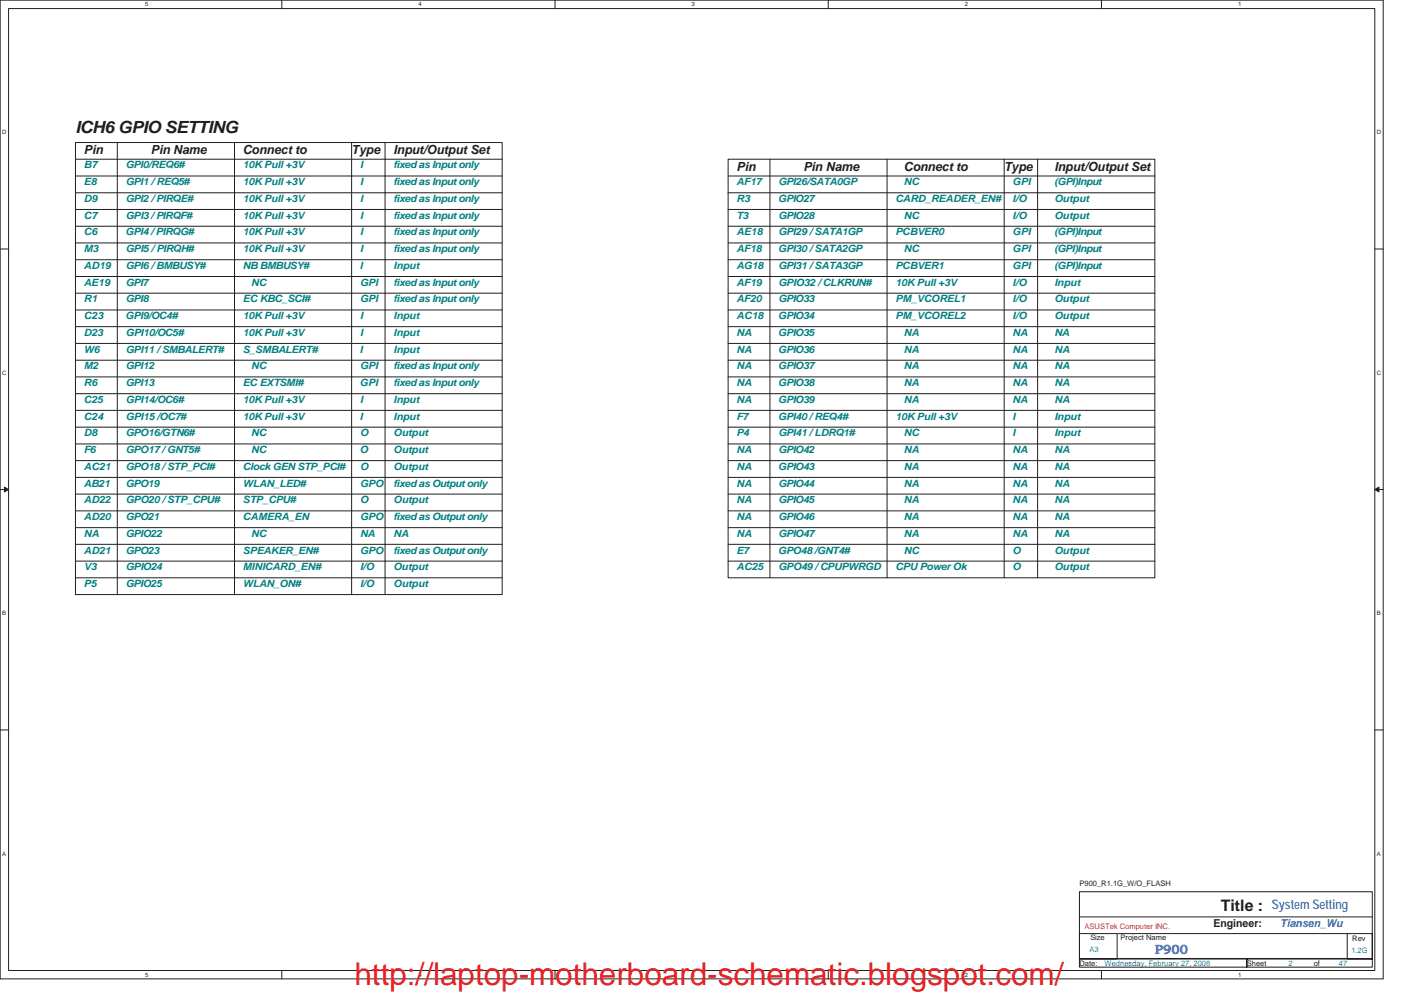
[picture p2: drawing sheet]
<svg xmlns="http://www.w3.org/2000/svg" width="297mm" height="210mm" viewBox="0 0 297 210" stroke-linecap="round" stroke-linejoin="round" font-family="sans-serif">
<defs><g id="words">
<text font-size="6.6" fill="#ed2024" x="74.3" y="206.3">http://laptop-motherboard-schematic.blogspot.com/</text>
<text font-size="3.5" fill="#221e1f" x="15.8" y="27.8">ICH6 GPIO SETTING</text>
<text font-size="3.3" fill="#221e1f" x="255.8" y="190.7">Title :</text>
<g font-size="2.8" fill="#3a53a4">
<text x="266.4" y="190.2">System Setting</text>
<text x="241.9" y="199.8">P900</text>
</g>
<g font-size="2.6" fill="#221e1f">
<text x="17.6" y="32.2">Pin</text>
<text x="31.6" y="32.2">Pin Name</text>
<text x="50.9" y="32.2">Connect to</text>
<text x="73.7" y="32.2">Type</text>
<text x="82.4" y="32.2">Input/Output Set</text>
<text x="154.3" y="35.7">Pin</text>
<text x="168.3" y="35.7">Pin Name</text>
<text x="189.3" y="35.7">Connect to</text>
<text x="210.4" y="35.7">Type</text>
<text x="220.9" y="35.7">Input/Output Set</text>
</g>
<text font-size="2.3" fill="#221e1f" x="254.2" y="194.1">Engineer:</text>
<text font-size="2.3" fill="#3a53a4" x="268.2" y="194.1">Tiansen_Wu</text>
<g font-size="2.1" fill="#008181">
<text x="17.6" y="35.3">B7</text>
<text x="26.3" y="35.3">GPI0/REQ6#</text>
<text x="50.9" y="35.3">10K Pull +3V</text>
<text x="75.4" y="35.3">I</text>
<text x="82.4" y="35.3">fixed as Input only</text>
<text x="17.6" y="38.8">E8</text>
<text x="26.3" y="38.8">GPI1 / REQ5#</text>
<text x="50.9" y="38.8">10K Pull +3V</text>
<text x="75.4" y="38.8">I</text>
<text x="82.4" y="38.8">fixed as Input only</text>
<text x="154.3" y="38.8">AF17</text>
<text x="163" y="38.8">GPI26/SATA0GP</text>
<text x="189.3" y="38.8">NC</text>
<text x="212.1" y="38.8">GPI</text>
<text x="220.9" y="38.8">(GPI)Input</text>
<text x="17.6" y="42.3">D9</text>
<text x="17.6" y="45.8">C7</text>
<text x="26.3" y="45.8">GPI3 / PIRQF#</text>
<text x="26.3" y="42.3">GPI2 / PIRQE#</text>
<text x="50.9" y="45.8">10K Pull +3V</text>
<text x="50.9" y="42.3">10K Pull +3V</text>
<text x="75.4" y="45.8">I</text>
<text x="75.4" y="42.3">I</text>
<text x="82.4" y="42.3">fixed as Input only</text>
<text x="82.4" y="45.8">fixed as Input only</text>
<text x="154.3" y="42.3">R3</text>
<text x="154.3" y="45.8">T3</text>
<text x="163" y="42.3">GPIO27</text>
<text x="163" y="45.8">GPIO28</text>
<text x="187.6" y="42.3">CARD_READER_EN#</text>
<text x="189.3" y="45.8">NC</text>
<text x="212.1" y="45.8">I/O</text>
<text x="212.1" y="42.3">I/O</text>
<text x="220.9" y="42.3">Output</text>
<text x="220.9" y="45.8">Output</text>
<text x="17.6" y="52.8">M3</text>
<text x="17.6" y="49.3">C6</text>
<text x="26.3" y="49.3">GPI4 / PIRQG#</text>
<text x="26.3" y="52.8">GPI5 / PIRQH#</text>
<text x="50.9" y="52.8">10K Pull +3V</text>
<text x="50.9" y="49.3">10K Pull +3V</text>
<text x="75.4" y="49.3">I</text>
<text x="75.4" y="52.8">I</text>
<text x="82.4" y="52.8">fixed as Input only</text>
<text x="82.4" y="49.3">fixed as Input only</text>
<text x="154.3" y="52.8">AF18</text>
<text x="154.3" y="49.3">AE18</text>
<text x="163" y="52.8">GPI30 / SATA2GP</text>
<text x="163" y="49.3">GPI29 / SATA1GP</text>
<text x="187.6" y="49.3">PCBVER0</text>
<text x="189.3" y="52.8">NC</text>
<text x="212.1" y="52.8">GPI</text>
<text x="212.1" y="49.3">GPI</text>
<text x="220.9" y="52.8">(GPI)Input</text>
<text x="220.9" y="49.3">(GPI)Input</text>
<text x="17.6" y="56.3">AD19</text>
<text x="17.6" y="59.8">AE19</text>
<text x="26.3" y="59.8">GPI7</text>
<text x="26.3" y="56.3">GPI6 / BMBUSY#</text>
<text x="50.9" y="56.3">NB BMBUSY#</text>
<text x="52.6" y="59.8">NC</text>
<text x="75.4" y="56.3">I</text>
<text x="75.4" y="59.8">GPI</text>
<text x="82.4" y="59.8">fixed as Input only</text>
<text x="82.4" y="56.3">Input</text>
<text x="154.3" y="56.3">AG18</text>
<text x="154.3" y="59.8">AF19</text>
<text x="163" y="59.8">GPIO32 / CLKRUN#</text>
<text x="163" y="56.3">GPI31 / SATA3GP</text>
<text x="187.6" y="59.8">10K Pull +3V</text>
<text x="187.6" y="56.3">PCBVER1</text>
<text x="212.1" y="56.3">GPI</text>
<text x="212.1" y="59.8">I/O</text>
<text x="220.9" y="59.8">Input</text>
<text x="220.9" y="56.3">(GPI)Input</text>
<text x="17.6" y="63.3">R1</text>
<text x="26.3" y="63.3">GPI8</text>
<text x="50.9" y="63.3">EC KBC_SCI#</text>
<text x="75.4" y="63.3">GPI</text>
<text x="82.4" y="63.3">fixed as Input only</text>
<text x="154.3" y="63.3">AF20</text>
<text x="163" y="63.3">GPIO33</text>
<text x="187.6" y="63.3">PM_VCOREL1</text>
<text x="212.1" y="63.3">I/O</text>
<text x="220.9" y="63.3">Output</text>
<text x="17.6" y="70.3">D23</text>
<text x="17.6" y="66.8">C23</text>
<text x="26.3" y="66.8">GPI9/OC4#</text>
<text x="26.3" y="70.3">GPI10/OC5#</text>
<text x="50.9" y="70.3">10K Pull +3V</text>
<text x="50.9" y="66.8">10K Pull +3V</text>
<text x="75.4" y="70.3">I</text>
<text x="75.4" y="66.8">I</text>
<text x="82.4" y="70.3">Input</text>
<text x="82.4" y="66.8">Input</text>
<text x="154.3" y="70.3">NA</text>
<text x="154.3" y="66.8">AC18</text>
<text x="163" y="66.8">GPIO34</text>
<text x="163" y="70.3">GPIO35</text>
<text x="187.6" y="66.8">PM_VCOREL2</text>
<text x="189.3" y="70.3">NA</text>
<text x="212.1" y="66.8">I/O</text>
<text x="212.1" y="70.3">NA</text>
<text x="220.9" y="66.8">Output</text>
<text x="220.9" y="70.3">NA</text>
<text x="17.6" y="73.8">W6</text>
<text x="17.6" y="77.3">M2</text>
<text x="26.3" y="77.3">GPI12</text>
<text x="26.3" y="73.8">GPI11 / SMBALERT#</text>
<text x="50.9" y="73.8">S_SMBALERT#</text>
<text x="52.6" y="77.3">NC</text>
<text x="75.4" y="73.8">I</text>
<text x="75.4" y="77.3">GPI</text>
<text x="82.4" y="77.3">fixed as Input only</text>
<text x="82.4" y="73.8">Input</text>
<text x="154.3" y="77.3">NA</text>
<text x="154.3" y="73.8">NA</text>
<text x="163" y="73.8">GPIO36</text>
<text x="163" y="77.3">GPIO37</text>
<text x="189.3" y="73.8">NA</text>
<text x="189.3" y="77.3">NA</text>
<text x="212.1" y="73.8">NA</text>
<text x="212.1" y="77.3">NA</text>
<text x="220.9" y="77.3">NA</text>
<text x="220.9" y="73.8">NA</text>
<text x="17.6" y="80.8">R6</text>
<text x="26.3" y="80.8">GPI13</text>
<text x="50.9" y="80.8">EC EXTSMI#</text>
<text x="75.4" y="80.8">GPI</text>
<text x="82.4" y="80.8">fixed as Input only</text>
<text x="154.3" y="80.8">NA</text>
<text x="163" y="80.8">GPIO38</text>
<text x="189.3" y="80.8">NA</text>
<text x="212.1" y="80.8">NA</text>
<text x="220.9" y="80.8">NA</text>
<text x="17.6" y="84.3">C25</text>
<text x="17.6" y="87.8">C24</text>
<text x="26.3" y="84.3">GPI14/OC6#</text>
<text x="26.3" y="87.8">GPI15 /OC7#</text>
<text x="50.9" y="84.3">10K Pull +3V</text>
<text x="50.9" y="87.8">10K Pull +3V</text>
<text x="75.4" y="87.8">I</text>
<text x="75.4" y="84.3">I</text>
<text x="82.4" y="84.3">Input</text>
<text x="82.4" y="87.8">Input</text>
<text x="154.3" y="84.3">NA</text>
<text x="154.3" y="87.8">F7</text>
<text x="163" y="87.8">GPI40 / REQ4#</text>
<text x="163" y="84.3">GPIO39</text>
<text x="187.6" y="87.8">10K Pull +3V</text>
<text x="189.3" y="84.3">NA</text>
<text x="212.1" y="87.8">I</text>
<text x="212.1" y="84.3">NA</text>
<text x="220.9" y="87.8">Input</text>
<text x="220.9" y="84.3">NA</text>
<text x="17.6" y="91.4">D8</text>
<text x="17.6" y="94.9">F6</text>
<text x="26.3" y="91.4">GPO16/GTN6#</text>
<text x="26.3" y="94.9">GPO17 / GNT5#</text>
<text x="52.6" y="91.4">NC</text>
<text x="52.6" y="94.9">NC</text>
<text x="75.4" y="94.9">O</text>
<text x="75.4" y="91.4">O</text>
<text x="82.4" y="94.9">Output</text>
<text x="82.4" y="91.4">Output</text>
<text x="154.3" y="94.9">NA</text>
<text x="154.3" y="91.4">P4</text>
<text x="163" y="94.9">GPIO42</text>
<text x="163" y="91.4">GPI41 / LDRQ1#</text>
<text x="189.3" y="94.9">NA</text>
<text x="189.3" y="91.4">NC</text>
<text x="212.1" y="94.9">NA</text>
<text x="212.1" y="91.4">I</text>
<text x="220.9" y="94.9">NA</text>
<text x="220.9" y="91.3">Input</text>
<text x="17.6" y="98.4">AC21</text>
<text x="17.6" y="101.9">AB21</text>
<text x="26.3" y="101.9">GPO19</text>
<text x="26.3" y="98.4">GPO18 / STP_PCI#</text>
<text x="50.9" y="98.4">Clock GEN STP_PCI#</text>
<text x="50.9" y="101.9">WLAN_LED#</text>
<text x="75.4" y="98.4">O</text>
<text x="75.4" y="101.9">GPO</text>
<text x="82.4" y="98.4">Output</text>
<text x="82.4" y="101.9">fixed as Output only</text>
<text x="154.3" y="98.4">NA</text>
<text x="154.3" y="101.9">NA</text>
<text x="163" y="98.4">GPIO43</text>
<text x="163" y="101.9">GPIO44</text>
<text x="189.3" y="98.4">NA</text>
<text x="189.3" y="101.9">NA</text>
<text x="212.1" y="101.9">NA</text>
<text x="212.1" y="98.4">NA</text>
<text x="220.9" y="98.4">NA</text>
<text x="220.9" y="101.9">NA</text>
<text x="17.6" y="105.4">AD22</text>
<text x="26.3" y="105.4">GPO20 / STP_CPU#</text>
<text x="50.9" y="105.4">STP_CPU#</text>
<text x="75.4" y="105.4">O</text>
<text x="82.4" y="105.4">Output</text>
<text x="154.3" y="105.4">NA</text>
<text x="163" y="105.4">GPIO45</text>
<text x="189.3" y="105.4">NA</text>
<text x="212.1" y="105.4">NA</text>
<text x="220.9" y="105.4">NA</text>
<text x="17.6" y="112.4">NA</text>
<text x="17.6" y="108.9">AD20</text>
<text x="26.3" y="112.4">GPIO22</text>
<text x="26.3" y="108.9">GPO21</text>
<text x="50.9" y="108.9">CAMERA_EN</text>
<text x="52.6" y="112.4">NC</text>
<text x="75.4" y="112.4">NA</text>
<text x="75.4" y="108.9">GPO</text>
<text x="82.4" y="112.4">NA</text>
<text x="82.4" y="108.9">fixed as Output only</text>
<text x="154.3" y="112.4">NA</text>
<text x="154.3" y="108.9">NA</text>
<text x="163" y="112.4">GPIO47</text>
<text x="163" y="108.9">GPIO46</text>
<text x="189.3" y="112.4">NA</text>
<text x="189.3" y="108.9">NA</text>
<text x="212.1" y="112.4">NA</text>
<text x="212.1" y="108.9">NA</text>
<text x="220.9" y="108.9">NA</text>
<text x="220.9" y="112.4">NA</text>
<text x="17.6" y="115.9">AD21</text>
<text x="17.6" y="119.4">V3</text>
<text x="26.3" y="115.9">GPO23</text>
<text x="26.3" y="119.4">GPIO24</text>
<text x="50.9" y="115.9">SPEAKER_EN#</text>
<text x="50.9" y="119.4">MINICARD_EN#</text>
<text x="75.4" y="119.4">I/O</text>
<text x="75.4" y="115.9">GPO</text>
<text x="82.4" y="119.4">Output</text>
<text x="82.4" y="115.9">fixed as Output only</text>
<text x="154.3" y="119.4">AC25</text>
<text x="154.3" y="115.9">E7</text>
<text x="163" y="115.9">GPO48 /GNT4#</text>
<text x="163" y="119.4">GPO49 / CPUPWRGD</text>
<text x="187.6" y="119.4">CPU Power Ok</text>
<text x="189.3" y="115.9">NC</text>
<text x="212.1" y="119.4">O</text>
<text x="212.1" y="115.9">O</text>
<text x="220.9" y="115.9">Output</text>
<text x="220.9" y="119.4">Output</text>
<text x="17.6" y="122.9">P5</text>
<text x="26.3" y="122.9">GPIO25</text>
<text x="50.9" y="122.9">WLAN_ON#</text>
<text x="75.4" y="122.9">I/O</text>
<text x="82.4" y="122.9">Output</text>
</g>
<g font-size="1.6" fill="#221e1f">
<text x="226.1" y="185.5">P900_R1.1G_W/O_FLASH</text>
<text x="228.4" y="196.9">Size</text>
<text x="234.7" y="196.9">Project Name</text>
<text x="283.3" y="197.1">Rev</text>
<text x="226.1" y="202.1">Date:</text>
<text x="261.2" y="202.1">Sheet</text>
<text x="275.2" y="202.1">of</text>
</g>
<text font-size="1.6" fill="#ec2426" x="227.2" y="194.4">ASUSTek Computer INC.</text>
<g font-size="1.6" fill="#3a53a4">
<text x="228.2" y="199.3">A3</text>
<text x="231.4" y="202.1">Wednesday, February 27, 2008</text>
<text x="269.9" y="202.1">2</text>
<text x="280.5" y="202.1">47</text>
<text x="283.1" y="199.5">1.2G</text>
</g>
<g font-size="1.3" fill="#221e1f">
<text x="30.4" y="1.4">5</text>
<text x="87.6" y="1.4">4</text>
<text x="144.9" y="1.4">3</text>
<text x="202.1" y="1.4">2</text>
<text x="259.4" y="1.4">1</text>
<text x=".5" y="28.1">D</text>
<text x="288.4" y="28.1">D</text>
<text x=".5" y="78.4">C</text>
<text x="288.4" y="78.4">C</text>
<text x=".5" y="128.8">B</text>
<text x="288.4" y="128.8">B</text>
<text x=".5" y="179.1">A</text>
<text x="288.4" y="179.1">A</text>
<text x="30.4" y="204.5">5</text>
<text x="87.6" y="204.5">4</text>
<text x="144.9" y="204.5">3</text>
<text x="202.1" y="204.5">2</text>
<text x="259.4" y="204.5">1</text>
</g>
</g></defs>
<path d="M0 0h289.7v204.9h-289.7zM1.8 1.8h286.2v201.4h-286.2z" fill="none" stroke="#221e1f" stroke-width=".21"/>
<g fill="#fff">
<path d="M30.4 .2h.7v1.4h-.7z"/>
<path d="M30.4 203.4h.7v1.4h-.7z"/>
</g>
<path d="M59 0v1.8M59 203.2v1.7" fill="none" stroke="#221e1f" stroke-width=".21"/>
<g fill="#fff">
<path d="M87.6 .2h.7v1.4h-.7z"/>
<path d="M87.6 203.4h.7v1.4h-.7z"/>
</g>
<path d="M116.3 0v1.8M116.3 203.2v1.7" fill="none" stroke="#221e1f" stroke-width=".21"/>
<g fill="#fff">
<path d="M144.9 .2h.7v1.4h-.7z"/>
<path d="M144.9 203.4h.7v1.4h-.7z"/>
</g>
<path d="M173.5 0v1.8M173.5 203.2v1.7" fill="none" stroke="#221e1f" stroke-width=".21"/>
<g fill="#fff">
<path d="M202.1 .2h.7v1.4h-.7z"/>
<path d="M202.1 203.4h.7v1.4h-.7z"/>
</g>
<path d="M230.7 0v1.8M230.7 203.2v1.7" fill="none" stroke="#221e1f" stroke-width=".21"/>
<g fill="#fff">
<path d="M259.4 .2h.6v1.4h-.6z"/>
<path d="M259.4 203.4h.6v1.4h-.6z"/>
<path d="M.5 27h.9v1.4h-.9z"/>
<path d="M288.4 27h.9v1.4h-.9z"/>
<path d="M.5 77.3h.9v1.4h-.9z"/>
<path d="M288.4 77.3h.9v1.4h-.9z"/>
</g>
<path d="M0 52.1h1.8M288 52.1h1.7" fill="none" stroke="#221e1f" stroke-width=".21"/>
<g fill="#fff">
<path d="M.5 127.7h.8v1.3h-.8z"/>
<path d="M288.4 127.7h.9v1.3h-.9z"/>
</g>
<path d="M0 102.5h1.8M288 102.5h1.7" fill="none" stroke="#221e1f" stroke-width=".21"/>
<path d="M.9 102l.9 .5-.9 .5z" fill="#221e1f"/>
<path d="M.9 102l.9 .5-.9 .5z" fill="none" stroke="#221e1f" stroke-width=".21"/>
<path d="M288 102.5l.9-.5v1z" fill="#221e1f"/>
<path d="M288 102.5l.9-.5v1z" fill="none" stroke="#221e1f" stroke-width=".21"/>
<g fill="#fff">
<path d="M.5 178h.8v1.4h-.8z"/>
<path d="M288.4 178h.9v1.4h-.9z"/>
</g>
<g fill="none" stroke="#221e1f" stroke-width=".21">
<path d="M15.8 29.8h89.4v94.7h-89.4zM15.8 33.3h89.4M24.6 29.8v94.7M49.1 29.8v94.7M73.7 29.8v94.7M80.7 29.8v94.7M105.2 36.8h-89.4M152.5 33.3h89.4v87.7h-89.4zM152.5 36.8h89.4M161.3 33.3v87.7M185.8 33.3v87.7M210.4 33.3v87.7"/>
<path d="M217.4 33.3v87.7M15.8 47.4h89.4M15.8 57.9h89.4M15.8 54.4h89.4M105.2 40.4h-89.4M105.2 43.9h-89.4M105.2 50.9h-89.4M152.5 43.9h89.4M152.5 50.9h89.4M152.5 47.4h89.4M152.5 57.9h89.4M152.5 54.4h89.4"/>
<path d="M241.9 40.4h-89.4M15.8 75.4h89.4M15.8 68.4h89.4M15.8 78.9h89.4M15.8 61.4h89.4M105.2 64.9h-89.4M105.2 71.9h-89.4M152.5 75.4h89.4M152.5 68.4h89.4M152.5 64.9h89.4M152.5 71.9h89.4M152.5 78.9h89.4"/>
<path d="M152.5 61.4h89.4M15.8 82.4h89.4M15.8 89.4h89.4M15.8 85.9h89.4M15.8 92.9h89.4M15.8 99.9h89.4M105.2 96.4h-89.4M152.5 85.9h89.4M152.5 96.4h89.4M152.5 92.9h89.4M152.5 99.9h89.4M152.5 82.4h89.4"/>
<path d="M152.5 89.4h89.4M15.8 117.5h89.4M15.8 114h89.4M15.8 110.5h89.4M15.8 107h89.4M15.8 103.4h89.4M152.5 117.5h89.4M152.5 114h89.4M152.5 110.5h89.4M152.5 107h89.4M152.5 103.4h89.4M15.8 121h89.4"/>
<path d="M0 152.8h1.8M288 152.8h1.7M226.1 186.7h61.4v14h-61.4zM226.1 195.4h7.9v5.3h-7.9zM226.1 192h61.4M234.2 195.4h48M282.2 195.4h5.3v5.3h-5.3zM226.1 200.7h35.1v1.8h-35.1zM261.2 200.7h26.3v1.8h-26.3z"/>
</g>
<use href="#words"/>
</svg>
